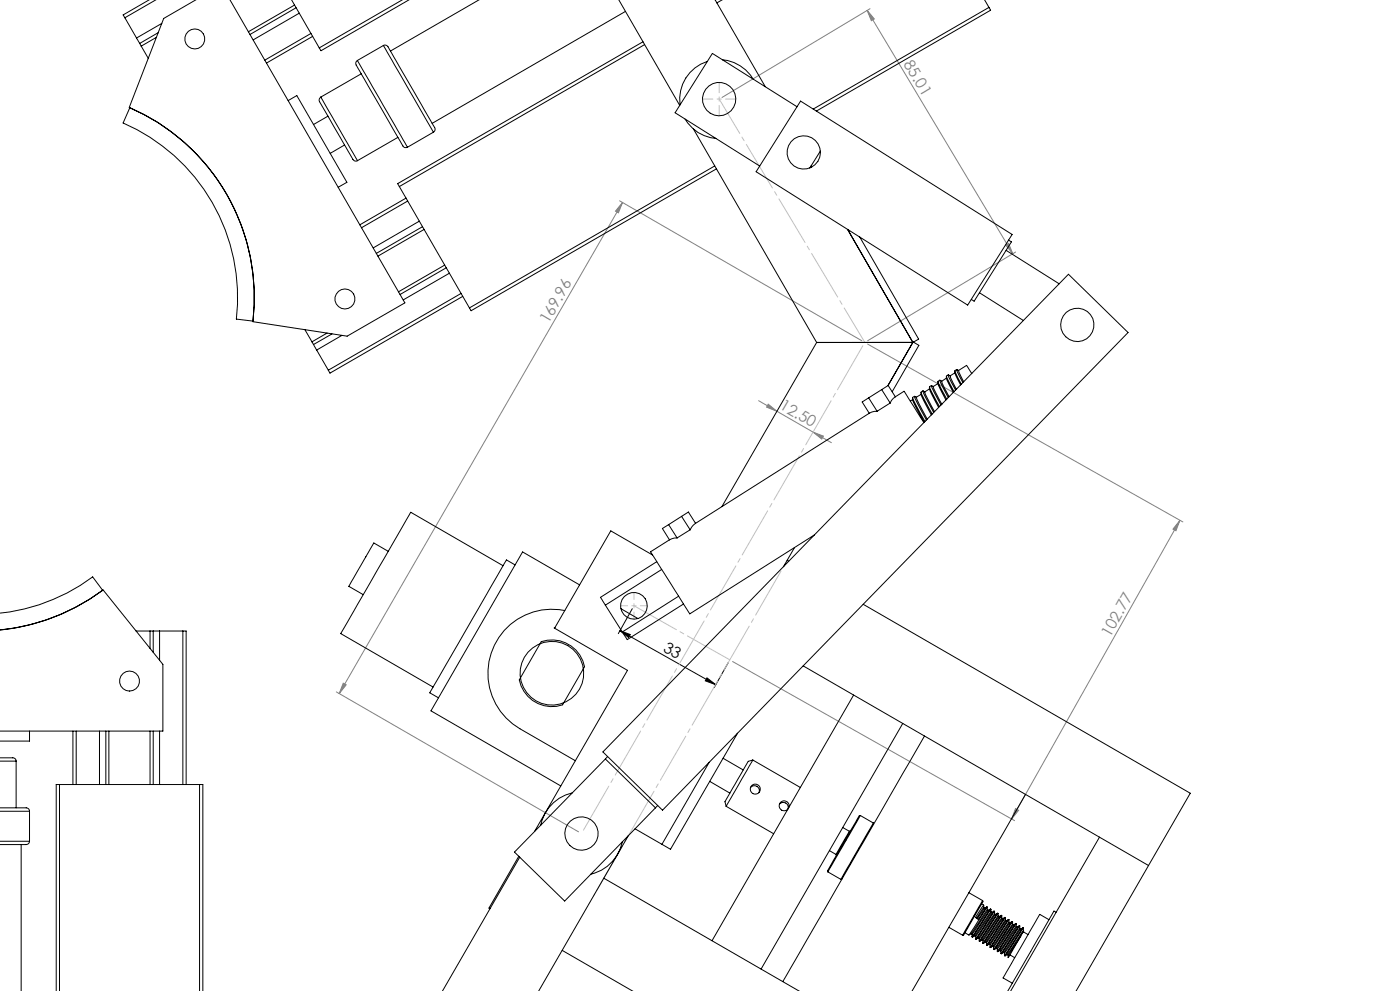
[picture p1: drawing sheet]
<svg xmlns="http://www.w3.org/2000/svg" width="420mm" height="297mm" viewBox="0 0 420 297" stroke-linecap="round" stroke-linejoin="round" font-family="sans-serif">
<defs><g id="words">
<g font-size="4.7" fill="#808080">
<text x="271" y="19.1" transform="rotate(59 271 19.1)">85.01</text>
<text x="164.5" y="97.1" transform="rotate(-60 164.5 97.1)">169.96</text>
<text x="233.6" y="122.3" transform="rotate(30 233.6 122.3)">12.50</text>
<text x="333" y="191.1" transform="rotate(-61 333 191.1)">102.77</text>
</g>
<text font-size="4.7" x="198.7" y="195" transform="rotate(29 198.7 195)">33</text>
</g></defs>
<path d="M186 189l3.1 1.2-.5 .9zM186 189l28.7 16.2M189.7 182.4l-4.2 7.5M218.4 198.6l-4.2 7.5M212.1 203.2l2.6 2-3.1-1.2z" fill="none" stroke="#000" stroke-width=".3"/>
<g fill="none" stroke="#808080" stroke-width=".3">
<path d="M260.1 3.1l43.7 72.9M260.1 3.1l2.2 2.6-.9 .5zM261 2.6l-44.4 26.6M185.9 60.2l72.7 41.9M186.8 60.7l-1.3 3.1-.9-.5zM186.8 60.7l-85 147.2M301.7 73.4l.9-.4 1.2 3zM304.7 75.5l-44.4 26.6M260.3 103.1l94.6 53.3M227.6 120.1l21.8 12.6M230.5 121.1l2.6 2.2-3.1-1.3zM243.9 129.5l3.1 1.2-.5 .9z"/>
<path d="M354 156l-50.5 89.5M354 156l-1.2 3.1-.9-.5zM219.8 198.3l84.6 47.7M100.9 207.4l72.7 41.9M103 204.7l.9 .5-2.1 2.7zM304.7 242.3l.9 .5-2.1 2.7z"/>
</g>
<path d="M210.8 29.7h10M215.8 24.7v10" fill="none" stroke="#c0c0c0" stroke-width=".3" stroke-dasharray="15.2 1.3 1.3 1.3" stroke-dashoffset="12.1"/>
<path d="M215.8 29.7l43.6 72.9" fill="none" stroke="#c0c0c0" stroke-width=".3" stroke-dasharray="15.2 1.3 1.3 1.3" stroke-dashoffset="3.2"/>
<path d="M190.2 177.5v8M194.2 181.5h-8" fill="none" stroke="#c0c0c0" stroke-width=".3" stroke-dasharray="15.2 1.3 1.3 1.3" stroke-dashoffset="13.1"/>
<path d="M190.2 181.5l28.7 16.3" fill="none" stroke="#c0c0c0" stroke-width=".3" stroke-dasharray="15.2 1.3 1.3 1.3" stroke-dashoffset=".6"/>
<path d="M259.4 102.6l-84.9 147.2" fill="none" stroke="#c0c0c0" stroke-width=".3" stroke-dasharray="15.2 1.3 1.3 1.3" stroke-dashoffset="-1.2"/>
<path d="M235.1 169.7l-56.9 98.6" fill="none" stroke="#c0c0c0" stroke-width=".3" stroke-dasharray="15.2 1.3 1.3 1.3" stroke-dashoffset="-1.6"/>
<path d="M186 189l3.1 1.2-.5 .9zM212.1 203.2l2.6 2-3.1-1.2z" fill="#000"/>
<g fill="#808080">
<path d="M186.8 60.7l-1.3 3.1-.9-.5zM103 204.7l.9 .5-2.1 2.7z"/>
<path d="M354 156l-1.2 3.1-.9-.5zM304.7 242.3l.9 .5-2.1 2.7z"/>
<path d="M260.1 3.1l2.2 2.6-.9 .5zM301.7 73.4l.9-.4 1.2 3z"/>
<path d="M230.5 121.1l2.6 2.2-3.1-1.3zM243.9 129.5l3.1 1.2-.5 .9z"/>
</g>
<g fill="none" stroke="#000" stroke-width=".3">
<path d="M44.8 0l-7.9 4.5 .6 .8M46.8 -.1l-9.3 5.4M58.8 0l-9.7 5.5-10.3 26.7a62 62 0 0 1 37.1 64.2l28.2 4.3 17.4-9.9-52.5-90.8M87.5 -.1l8.3 14.5M120.7 -.1l-24.9 14.5M122.7 -.1l-26.4 15.3-.5-.8M143.7 -.1l-26.6 15.4M185.6 -.1l18.3 31.7M214.5 -.1l15.1 26.1M214.6 -.1v.1M216.7 0l-1.6 .9M295.4 0l1.3 2.2"/>
<path d="M37.5 5.3l3.5 6.1M41 11.4l.9 1.6M41.9 13l.5 .8M42.4 13.8l2.1 3.7M46.9 11.2l-4.5 2.6M47.4 9.8l-5.5 3.2M48.5 7l-7.5 4.4M88.4 1.5l-13.9 8M88.8 2.3l-13.8 8M89.8 3.9l-13.8 8.1M93.3 10l-13.9 8M93.8 10.9l-13.9 8"/>
<path d="M107.2 18.1a1.1 1.1 0 0 0-.1 1.8l13.4 23.2a1.22 1.22 0 0 0 1.7 1M107.2 18.1l15 26M115 13.6a1.11 1.11 0 0 1 1.6 .8l13.4 23.2a1.22 1.22 0 0 1 0 2M115 13.6l15 26M115 13.6l-7.8 4.5M187.6 3.4l-58 33.6M192.9 12.5l-73.6 42.5 .5 .9M193.4 13.4l-73.6 42.5M212.2 18.4a11.8 11.8 0 0 0-8.2 13M216.7 17.9a12 12 0 0 1 9.3 5.8M296.7 2.2l.5 .9-52.3 30.2M296.7 2.2l-52.8 30.5"/>
<path d="M38.9 32.3a61.9 61.9 0 0 1 37 63.9l-5-.6a56.9 56.9 0 0 0-34-58.7zM86.4 30.2l2.6-1.6 15.1 26-2.6 1.5M96.2 29.1a1.13 1.13 0 0 0-.1 1.7l7.7 13.4a12.4 12.4 0 0 0 2.5 4h.9M96.2 29.1l11 19.1M98.4 34.8l-4.3 2.5M108.4 22.1l-12.2 7M130 39.6l-7.8 4.5M205.5 35.7a11.7 11.7 0 0 0 9.3 5.8M208 38.7l37 64M239.1 32l-25.4-16-11.2 17.8 25.4 16M240.2 30.3l63.4 40-13.3 21.1-63.5-39.9zM103.4 43.5l-4.3 2.5"/>
<path d="M119.4 41.2l-12.2 7M119.8 55.9l21 36.4M121.8 59.4l-13.9 8M214.4 49.7l-73.6 42.6M214.9 50.6l-73.6 42.5-.5-.8M243.3 49.7l.2 .4M246.1 45.3l-3.2 5.1M122.3 60.3l-13.9 8M125.8 66.3l-13.8 8M126.8 67.9l-13.9 8M127.2 68.8l-13.8 8M133.4 79.4l-13.8 8.1"/>
<path d="M254.3 68.8l19.6 33.8M257.9 71l17.7 30.6-1.7 1M301.8 75l15.9 10.1M302.6 72l.8 .5-11.2 17.8-.8-.6M91.5 98.8l2.1 3.6M98.1 99.8l-4.5 2.6M133.9 80.3l-13.9 8M134.8 81.9l-13.8 8M138.3 87.9l-39.8 23M138.8 88.8l-39.8 23-.5-.9M293.8 87.7l13.2 8.4M320.5 82.2l17.9 17.5-139.6 143.1-17.9-17.4z"/>
<path d="M93.6 102.4l.5 .9M94.1 103.3l.9 1.6M95 104.9l3.5 6M99.6 100.1l-5.5 3.2M102.6 100.5l-7.6 4.4M260.6 119.2l2.5 4.1M260.6 119.2l-1.9 1.3 2.1 3.4M264.5 116.8l2-1.3 2.1 3.4M264.5 116.8l2.6 4M264.5 116.8l-3.9 2.4M268.6 118.9l2.6-1.6 6 9.3M268.6 118.9l-1.2 1.1-.3 .8"/>
<path d="M273.8 119.2v.6l-.7 .4M273.8 119.3l3.7 7M273.9 119.9l3.3 6.7M273.9 102.6l-7.5 13 7.5-13.1 1.8 1-8 13.9M273.9 102.6h-28.9l-28.4 49.2M274.3 118.8l-.5 .3M274.4 118.8l.5 .3M274.5 118.9l-.2-.1 1 2.2 2.6 4.9M276.3 117.6v.6l-1.4 .9 3.3 6.5M276.4 118.3l3 6.1M276.4 117.7l3.2 6.4M276.9 117.2l-.6 .3"/>
<path d="M276.9 117.2l.6 .2M277 117.3l-.1-.1 .1 .6 3.1 5.8M277.4 117.5l3 5.9M278.8 116v.6M278.8 116.6l-1.4 .9M278.9 116.7l2.7 5.4M278.9 116.1l2.9 5.7M279.4 115.6l-.6 .3M279.4 115.6l.6 .2M279.5 115.7l.1 .5 2.7 5.2M280 115.8l2.6 5.4M281.4 114.4v.6l-1.4 .8"/>
<path d="M281.4 114.5l2.6 5.1M281.4 115.1l2.4 4.8M281.9 113.9l-.5 .4M282 113.9l.5 .3M282 114l.1 .6 2.4 4.5M282.5 114.3l2.2 4.6M283.9 113.3l-1.4 1M284 112.9l2.2 4.5M284 113.5l2 4.1M284.4 112.4a.73 .73 0 0 0-.5 1M284.5 112.4l.5 .2M284.6 112.5l-.2-.1 .2 .6 2.1 3.9"/>
<path d="M285 112.6l1.9 4.1M286.4 111.2l.1 .6M286.5 111.8l-1.5 .8M286.5 111.3l1.9 3.8M286.5 111.9l1.7 3.5M287 110.7l-.5 .4M287.1 110.8l.5 .2M287.1 110.8l-.1-.1 .2 .7 1.7 3.2M291.5 111.9l-1.5-2.4-2.5 1.6 1.6 3.3M260.8 123.9l-52.1 32.9M263.1 123.3h-.8l-1.5 .6M267.1 120.8l-4 2.5"/>
<path d="M200.6 157.2l-1.9 1.2 2.1 3.4 1.5-.5 .8-.1M200.6 157.2l2.5 4M204.5 154.8l-3.9 2.4M204.5 154.8l2.5 4M204.5 154.8l2-1.3 2.2 3.3M207 158.8l-3.9 2.4M208.7 156.8l-.7 .6-1 1.4M116.5 165.2l-4.4-2.5-4.7 8.3-2.8 4.7 4.4 2.5M150.9 169.5l-27.7-16-20.9 36.3 27.6 16.1M154.5 169.3l-2.6-1.5-4.8 8.3-18.2 31.5 2.6 1.5M173.9 175.3l-17.1-9.9-27.5 47.6 38.9 22.5M195.8 166.3l-12.6-7.2-16.9 29.1 21.9 12.7-27.9 48.3"/>
<path d="M197 168.3l-16.9 10.7 1.5 2.4M198.5 170.7l-16.9 10.7M203.6 178.7l-16.9 10.7M236.1 167.9l.5 .3M238.4 164.1l-3.3 5.7M244.3 160.3l-37.4 23.7-11.7-18.6 5.7-3.7M-.1 183.8a55.8 55.8 0 0 0 27.9-10.9l3 4a61.7 61.7 0 0 1-30.8 11.9 61.1 61.1 0 0 0 30.9-12l18 22.3v20h-48.9M40.8 189.1h4.2M45 189.1h1M45 189.1v5.2M46 189.1h1.9M46 189.1v6.4"/>
<path d="M47.9 189.1h7M47.9 189.1v8.8M54.9 189.1h.9v46M54.9 189.1v46M162.4 192.3a10 10 0 0 1 13 7.5l-6.6 11.4a10 10 0 0 1-13-7.4zM169.4 183a19.2 19.2 0 0 0-21.8 12 19.2 19.2 0 0 0 8.4 23.4l16.6 9.6M181.6 181.4l5.1 8M186.3 182.4l5.1 3M205.1 181l-16.9 10.7-1.5-2.3M240.9 199.6l103.7 59.8M259 181.1l98.1 56.6-34.3 59.4M8.9 219.1v3h-9"/>
<path d="M21.9 219.1v16M22.9 219.1v16M29.8 219.1v16M31.8 219.1v16M32.7 219.1v16M45 219.1v16M46 219.1v16M47.9 219.1v16M221.3 219.7l-20.1 34.8-2.6-1.5M256.1 208.3l-42.5 73.6M270.8 216.8l-42.5 73.6M-.1 227.1h3.6a1.08 1.08 0 0 1 1.3 1"/>
<path d="M-.1 228.1h4.9M4.8 228.1v14M17.9 235.1h-1v62M17.9 235.1h42M17.9 235.1v62M59.9 235.1h1v62M59.9 235.1v62M171.7 237.6a12.5 12.5 0 0 0-9.5 9.7M181.6 227.5l15 14.6M181.6 227.5l-27.3 27.9 15.1 14.6 27.2-27.9M182.3 226.7l-.7 .8M212.8 228.5l-14.2 24.5"/>
<path d="M212.9 234.2l6.1 3.5M216.9 227.3l6.1 3.4M225.1 236a1.49 1.49 0 0 1 2-.4 1.49 1.49 0 0 1 .6 1.9M225.8 227.8l-8 13.8M225.8 227.8l-1.4 .4-4.6 8.1-2.3 3.9 .3 1.4M225.8 227.8l14.3 8.2M277.4 220.6l-42.6 73.6M307.7 238.1l-34.1 59M-.1 242.1h7.5a1.12 1.12 0 0 1 1.5 1M-.1 243.1h9M0 252.1h8.9M6.4 253.1v44"/>
<path d="M8.9 252.1a1.12 1.12 0 0 1-1.5 1h-7.5M8.9 243.1v9M155.6 256.6l-8.9 15.6 .3 .1M155.9 256.9l-23.2 40.2M186.7 252.3a12.6 12.6 0 0 1-9.5 9.7M188.5 250.4l-26.9 46.7M190.5 248.4l8.1 4.6M197.3 241.4l-.7 .7M217.8 241.6l14.3 8.3M233.8 241a1.5 1.5 0 0 1 1.9-.4 1.5 1.5 0 0 1 .7 1.8M236.6 242a1.48 1.48 0 0 0-1.5-2 1.48 1.48 0 0 0-1.2 2.2 1.48 1.48 0 0 0 2.5 .3M248.8 254.9l2 1.2"/>
<path d="M250.8 256.1l.1 .3M252.8 248l2 1.1M254.8 249.1l-4 7M255.1 249.1h-.3M258.1 244.4l-9.7 16.9M258.1 244.4l-.5 .4-7.6 13.1-1.8 3 .2 .4M258.1 244.4l3.9 2.3M262 246.7l-9.7 16.9M262 246.7l.1 .3M329.8 250.9l-26.6 46.2M181.2 263.2l58.6 33.9M248.4 261.3l3.9 2.3"/>
<path d="M252.6 263.5l-.3 .1M284.7 277.9l4.1 2.4M289.5 279.5l1.2 .7M290.7 267.5l4.1 2.4M291.3 279.9l.3 .1v.8l.8-.3M294.5 270.9l.6 .3M294.8 269.9v.5l-5.7 9.8-.3 .1M294.8 269.9l-6 10.4M295.1 271.3l-2.5 3.7 1 .6 2.5-3.8-.7 .4-.3-.2M295.1 272.1l-2.2 3.1M295.1 271.3v.8M295.3 272.2l-2.1 3.2"/>
<path d="M296.1 271.8l.1 .1M296.2 271.9v.8l.3 .1M296.2 271.9l-5.5 8.3 .7-.4M296.2 272.7l-4.8 7.1M296.4 272.9l-4.8 7.1M297.1 272.4l.2 .9 .2 .1 .7-.4-5.5 8.4M297.1 272.4l-.7 .4M297.1 272.4l-5.5 8.3M297.3 273.3l-4.8 7.1M297.3 272.6l-5.6 8.2M297.5 273.5l-4.8 7.1M298.2 273l.3 1 .9-.2"/>
<path d="M298.3 273.2l-5.5 8.3 .7-.4 .3 .1M298.3 274l-4.8 7.1M298.6 274.1l-4.8 7.1M299.3 273.7l-5.5 8.3v-.8M299.4 273.8l-5.5 8.3M299.4 273.8v.7l.3 .2M299.4 274.6l-4.8 7.1M299.7 274.7l-4.8 7.2M300.4 274.4l-5.5 8.2M300.4 274.3l.1 .9M300.4 274.3l-.7 .4M300.5 275.2l-4.7 7-.8 .5"/>
<path d="M300.5 274.4l-5.5 8.3M300.5 275.2l.3 .1M301.5 274.9l.1 .1M301.6 275l-5.5 8.3 .7-.3M301.6 275.8l-4.8 7.2M301.6 275v.8l.3 .1M301.9 275.9l-4.3 6.5-.6 .7-.2-.1M302.5 275.6l-.6 .3M302.5 275.6l-5.4 8.4M302.6 275.6h.1M302.7 275.7l.1 .8 1-.2M302.7 276.4l-4.8 7.2"/>
<path d="M302.7 275.7l-5.5 8.2M302.9 276.6l-4.8 7.1M303.6 276.2l-5.5 8.3M303.8 276.3v.7M303.8 276.3l-5.6 8.3 .7-.4 .7-.9 4.2-6.3M303.8 277l.3 .2M304 277.2l-4.8 7.1M304.7 276.8l.2 .9 .2 .1 .7-.4M304.7 276.8l-.7 .4M304.7 276.8l-5.5 8.3M304.8 277.7l-4.8 7.1M304.8 276.9l-5.5 8.3"/>
<path d="M305.1 277.8l-4.8 7.2-.3-.2-.8 .3v-.7l-.3-.2M305.9 277.5v.8M305.9 277.5l-5.5 8.4 .7-.4M305.9 278.3l-4.8 7.1M305.9 277.5a29.4 29.4 0 0 0-4.2 6.2l-1.3 2.2M306.2 278.5l-4.8 7.1M306.7 279.8l.4-.8-.9 1.5M306.9 278.1l-5.6 8.3v-.8M307 279.3l1.4 .8M307 278.1l-.8 .3-.3-.1M314.7 275.6l-2.8-1.6-7.6 13.3-3.4 5.8 2.8 1.6M316.8 273.4l-.6-.4-.3 .5-13.6 23.6"/>
<path d="M168.7 284.8l21.1 12.3M292.4 280.5l.3 .1v.8M292.7 281.4l.1 .1M293.8 282l.1 .1M294.6 281.7l.3 .2M294.6 281.7l-.7 .4M294.9 281.9l.1 .8M295.7 282.3l.2 .2v.8M295.9 282.5l4.2-6.3 .7-.9 .6-.3-5.5 8.3M295.9 283.3h.2M297 283.1v.8M297.9 283.6l-.7 .4"/>
<path d="M297.9 283.6l.2 .1M298.1 283.7v.8M298.1 284.5l.1 .1M300.2 285v.7M301.1 285.5l.2 .1M301.3 286.4l.5-.1a22 22 0 0 0 3.8-5.4l1-1.5a.93 .93 0 0 0 .4-1.2l-5.5 8.3M302.2 286.1l.2 .1v.8M303 286.2l1.4 .8M306.2 280.5l-3.7 5.7M306.2 280.5l-3.8 6.5"/>
<circle cx="58.4" cy="11.7" r="2.99"/>
<circle cx="215.7" cy="29.7" r="5"/>
<circle cx="241.1" cy="45.7" r="5"/>
<circle cx="103.5" cy="89.6" r="3"/>
<circle cx="323.2" cy="97.4" r="5"/>
<circle cx="190.2" cy="181.6" r="4"/>
<circle cx="38.9" cy="204.1" r="2.99"/>
<circle cx="165.6" cy="201.8" r="9.5"/>
<circle cx="226.6" cy="236.5" r="1.5"/>
<circle cx="174.5" cy="249.8" r="5"/>
</g>
<use href="#words"/>
</svg>
